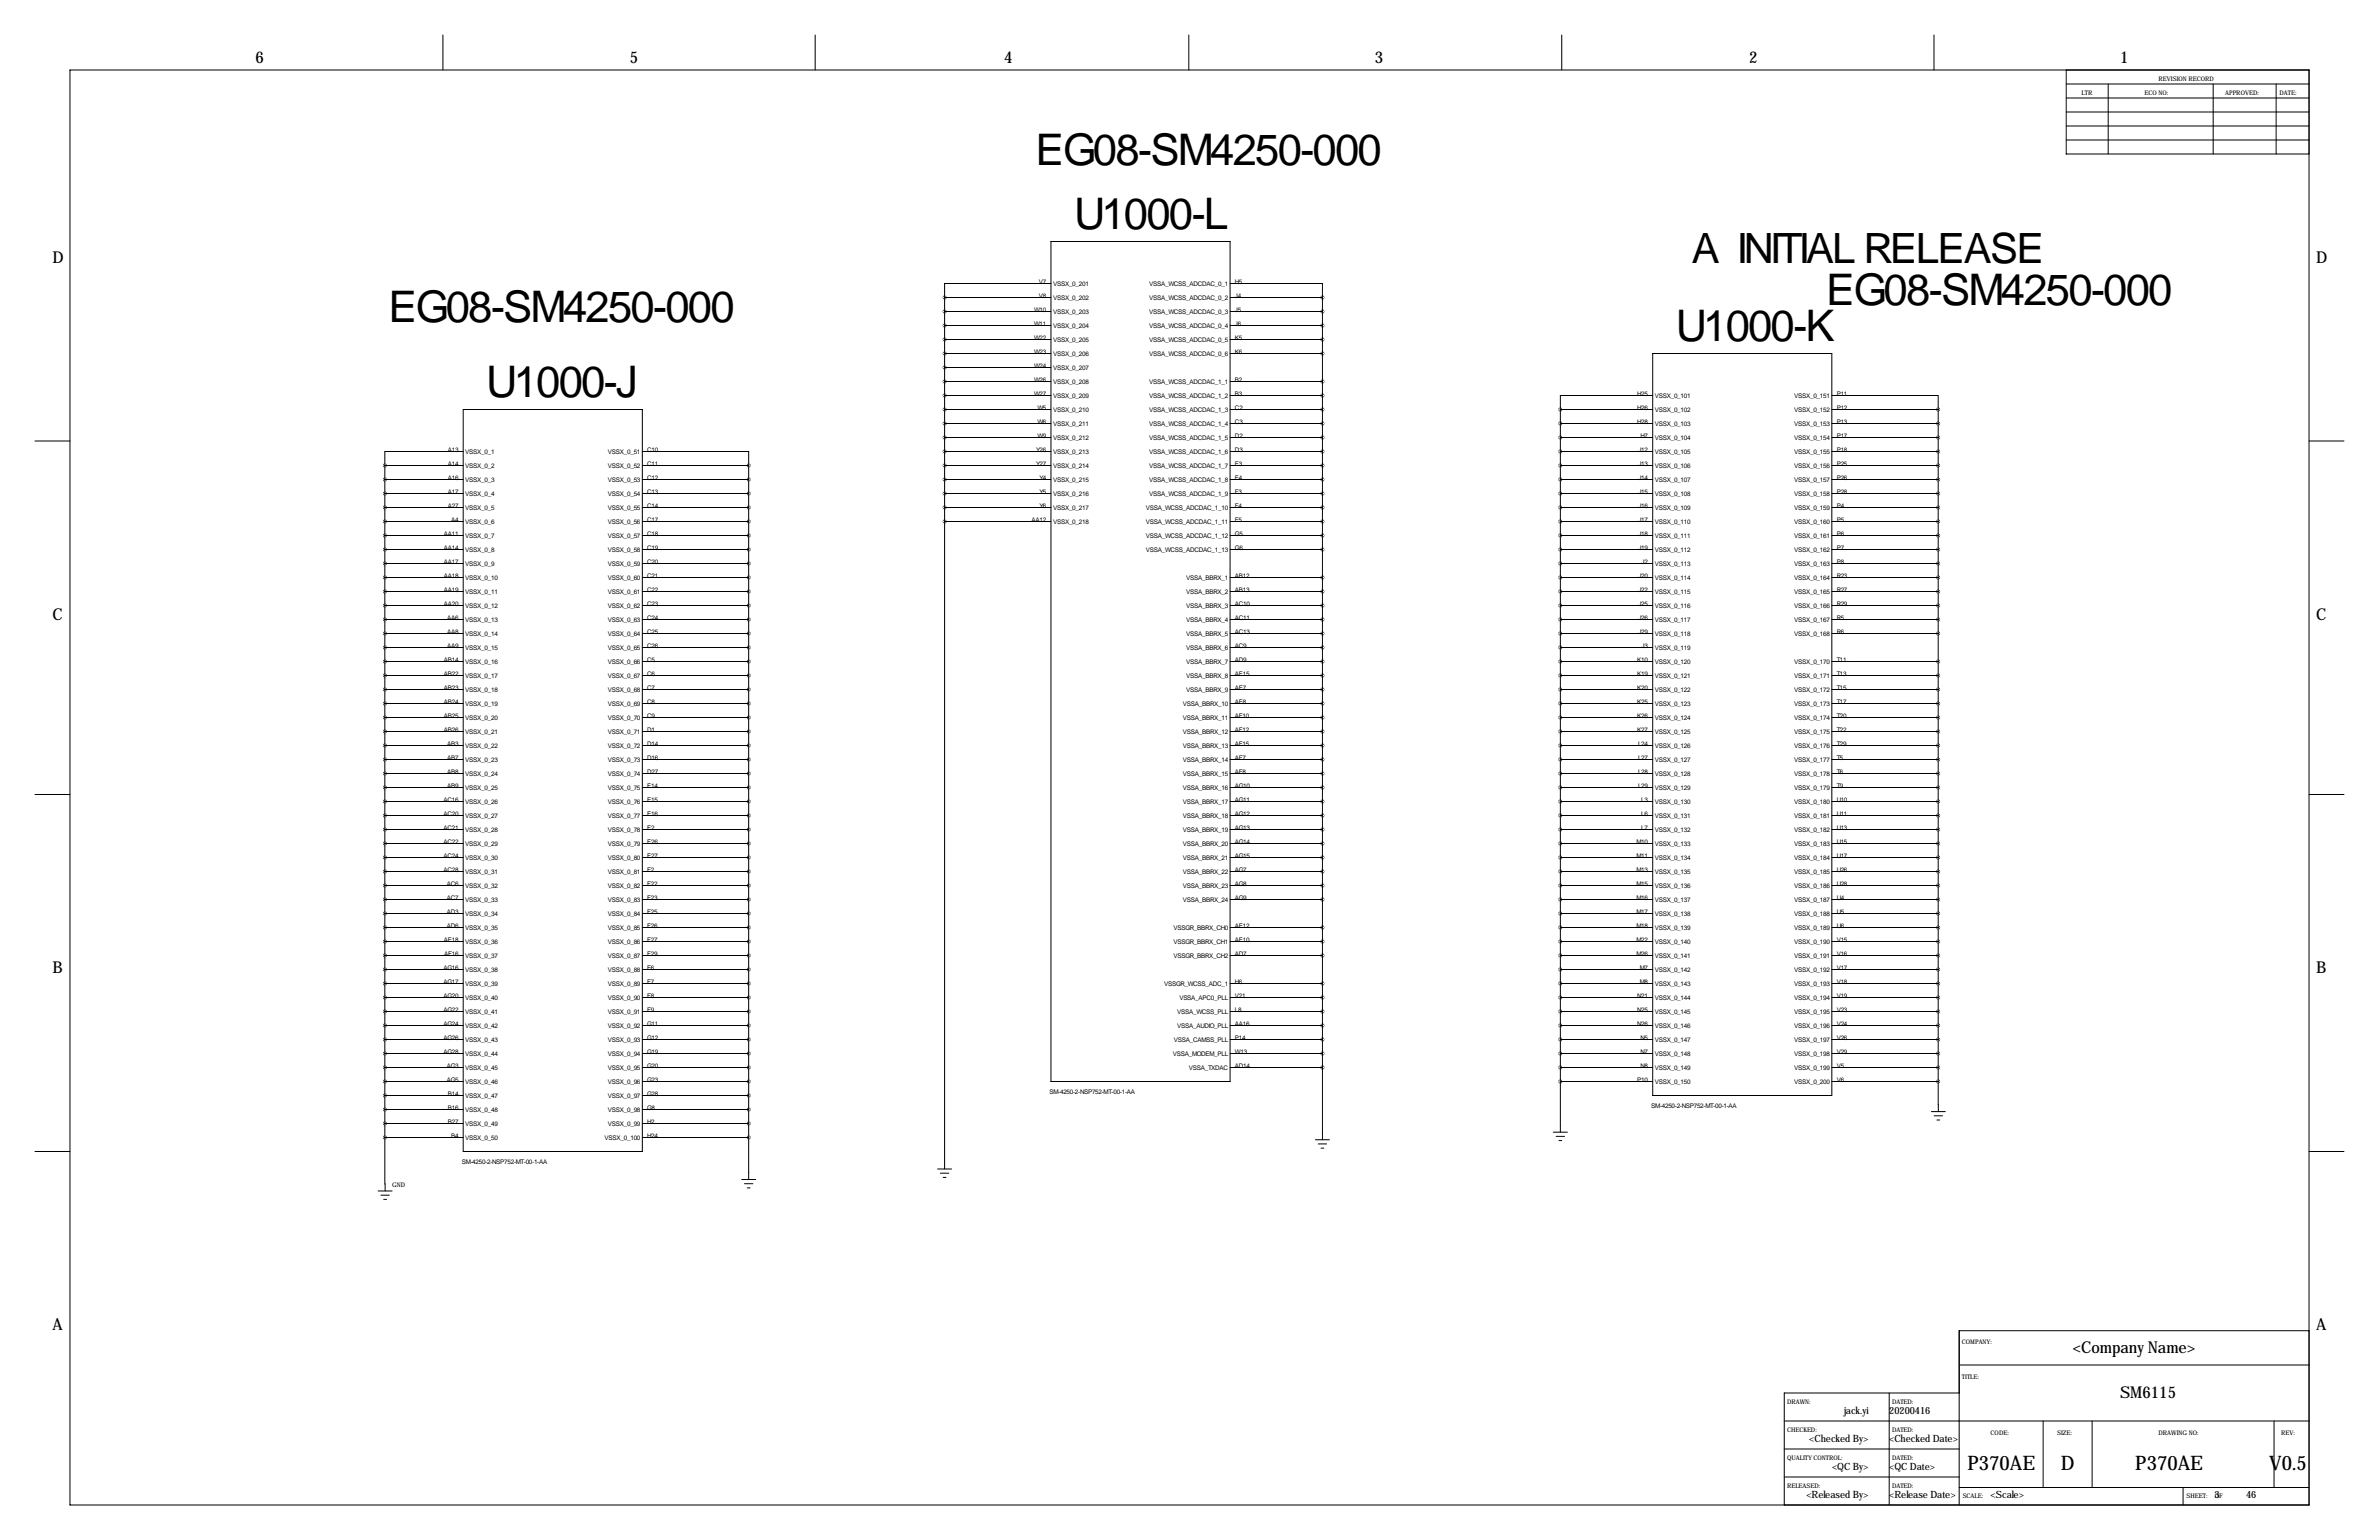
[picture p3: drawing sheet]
<svg xmlns="http://www.w3.org/2000/svg" width="864mm" height="559mm" viewBox="0 0 864 559" stroke-linecap="round" stroke-linejoin="round" font-family="sans-serif">
<defs><g id="words">
<g font-size="15.8">
<text x="375.9" y="59.7">EG08-SM4250-000</text>
<text x="389.9" y="83.1">U1000-L</text>
<text x="662.9" y="110.5">EG08-SM4250-000</text>
<text x="141" y="116.8">EG08-SM4250-000</text>
<text x="608.3" y="123.7">U1000-K</text>
<text x="176.5" y="144">U1000-J</text>
</g>
<text font-size="15.1" x="614.2" y="95.2">A INITIAL RELEASE</text>
<g font-size="7.3">
<text x="714.2" y="533.3">P370AE</text>
<text x="748.1" y="533.3">D</text>
<text x="775.1" y="533.3">P370AE</text>
<text x="823.7" y="533.3">V0.5</text>
</g>
<g font-size="5.9">
<text x="92.7" y="22.9">6</text>
<text x="228.6" y="22.9">5</text>
<text x="364.5" y="22.9">4</text>
<text x="499.1" y="22.9">3</text>
<text x="635" y="22.9">2</text>
<text x="769.6" y="22.9">1</text>
<text x="19" y="95.2">D</text>
<text x="840.7" y="95.2">D</text>
<text x="19" y="224.8">C</text>
<text x="840.7" y="224.8">C</text>
<text x="19" y="353.1">B</text>
<text x="840.7" y="353.1">B</text>
<text x="19" y="482.6">A</text>
<text x="840.7" y="482.6">A</text>
<text x="752.5" y="490.9">&lt;Company Name&gt;</text>
<text x="769.6" y="507.4">SM6115</text>
</g>
<g font-size="3.6">
<text x="669.5" y="513">jack.yi</text>
<text x="685.8" y="513">20200416</text>
<text x="656.8" y="523.2">&lt;Checked By&gt;</text>
<text x="685.8" y="523.2">&lt;Checked Date&gt;</text>
<text x="665.1" y="533.3">&lt;QC By&gt;</text>
<text x="685.8" y="533.3">&lt;QC Date&gt;</text>
<text x="655.7" y="543.5">&lt;Released By&gt;</text>
<text x="685.8" y="543.5">&lt;Release Date&gt;</text>
<text x="722.6" y="543.5">&lt;Scale&gt;</text>
<text x="803.9" y="543.5">3</text>
<text x="815.3" y="543.5">46</text>
</g>
<g font-size="2.3">
<text x="783.6" y="29.2">REVISION RECORD</text>
<text x="755.6" y="34.3">LTR</text>
<text x="778.5" y="34.3">ECO NO:</text>
<text x="807.7" y="34.3">APPROVED:</text>
<text x="827.5" y="34.3">DATE:</text>
<text x="377.1" y="102.9">V7</text>
<text x="377.1" y="107.9">V8</text>
<text x="382.3" y="103.6">VSSX_0_201</text>
<text x="417.2" y="103.6">VSSA_WCSS_ADCDAC_0_1</text>
<text x="448.3" y="102.9">H5</text>
<text x="448.3" y="107.9">J4</text>
<text x="375.4" y="113">W10</text>
<text x="382.3" y="108.7">VSSX_0_202</text>
<text x="382.3" y="113.8">VSSX_0_203</text>
<text x="417.2" y="108.7">VSSA_WCSS_ADCDAC_0_2</text>
<text x="417.2" y="113.8">VSSA_WCSS_ADCDAC_0_3</text>
<text x="448.3" y="113">J5</text>
<text x="375.4" y="118.1">W11</text>
<text x="382.3" y="118.9">VSSX_0_204</text>
<text x="417.2" y="118.9">VSSA_WCSS_ADCDAC_0_4</text>
<text x="448.3" y="118.1">J6</text>
<text x="375.4" y="123.2">W22</text>
<text x="382.3" y="124">VSSX_0_205</text>
<text x="417.2" y="124">VSSA_WCSS_ADCDAC_0_5</text>
<text x="448.3" y="123.2">K5</text>
<text x="375.4" y="128.3">W23</text>
<text x="382.3" y="129">VSSX_0_206</text>
<text x="417.2" y="129">VSSA_WCSS_ADCDAC_0_6</text>
<text x="448.3" y="128.3">K6</text>
<text x="375.4" y="133.3">W24</text>
<text x="382.3" y="134.1">VSSX_0_207</text>
<text x="375.4" y="138.4">W26</text>
<text x="375.4" y="143.5">W27</text>
<text x="382.3" y="139.2">VSSX_0_208</text>
<text x="417.2" y="139.2">VSSA_WCSS_ADCDAC_1_1</text>
<text x="448.3" y="138.4">B2</text>
<text x="448.3" y="143.5">B3</text>
<text x="594.3" y="143.5">H25</text>
<text x="666.7" y="143.5">P11</text>
<text x="376.6" y="148.6">W5</text>
<text x="382.3" y="144.3">VSSX_0_209</text>
<text x="382.3" y="149.4">VSSX_0_210</text>
<text x="417.2" y="144.3">VSSA_WCSS_ADCDAC_1_2</text>
<text x="417.2" y="149.4">VSSA_WCSS_ADCDAC_1_3</text>
<text x="448.3" y="148.6">C2</text>
<text x="594.3" y="148.6">H26</text>
<text x="600.7" y="144.3">VSSX_0_101</text>
<text x="600.7" y="149.4">VSSX_0_102</text>
<text x="651.3" y="144.3">VSSX_0_151</text>
<text x="651.3" y="149.4">VSSX_0_152</text>
<text x="666.7" y="148.6">P12</text>
<text x="376.6" y="153.7">W6</text>
<text x="382.3" y="154.4">VSSX_0_211</text>
<text x="417.2" y="154.4">VSSA_WCSS_ADCDAC_1_4</text>
<text x="448.3" y="153.7">C3</text>
<text x="594.3" y="153.7">H28</text>
<text x="600.7" y="154.4">VSSX_0_103</text>
<text x="651.3" y="154.4">VSSX_0_153</text>
<text x="666.7" y="153.7">P13</text>
<text x="376.6" y="158.8">W9</text>
<text x="382.3" y="159.5">VSSX_0_212</text>
<text x="417.2" y="159.5">VSSA_WCSS_ADCDAC_1_5</text>
<text x="448.3" y="158.8">D2</text>
<text x="595.5" y="158.8">H7</text>
<text x="600.7" y="159.5">VSSX_0_104</text>
<text x="651.3" y="159.5">VSSX_0_154</text>
<text x="666.7" y="158.8">P17</text>
<text x="162.5" y="163.8">A13</text>
<text x="168.9" y="164.6">VSSX_0_1</text>
<text x="220.7" y="164.6">VSSX_0_51</text>
<text x="234.9" y="163.8">C10</text>
<text x="376.2" y="163.8">Y26</text>
<text x="382.3" y="164.6">VSSX_0_213</text>
<text x="417.2" y="164.6">VSSA_WCSS_ADCDAC_1_6</text>
<text x="448.3" y="163.8">D3</text>
<text x="594.7" y="163.8">J12</text>
<text x="600.7" y="164.6">VSSX_0_105</text>
<text x="651.3" y="164.6">VSSX_0_155</text>
<text x="666.7" y="163.8">P18</text>
<text x="162.5" y="168.9">A14</text>
<text x="162.5" y="174">A16</text>
<text x="168.9" y="169.7">VSSX_0_2</text>
<text x="220.7" y="169.7">VSSX_0_52</text>
<text x="234.9" y="168.9">C11</text>
<text x="234.9" y="174">C12</text>
<text x="376.2" y="168.9">Y27</text>
<text x="377.4" y="174">Y4</text>
<text x="382.3" y="169.7">VSSX_0_214</text>
<text x="417.2" y="169.7">VSSA_WCSS_ADCDAC_1_7</text>
<text x="448.3" y="168.9">E3</text>
<text x="448.3" y="174">E4</text>
<text x="594.7" y="168.9">J13</text>
<text x="594.7" y="174">J14</text>
<text x="600.7" y="169.7">VSSX_0_106</text>
<text x="651.3" y="169.7">VSSX_0_156</text>
<text x="666.7" y="168.9">P25</text>
<text x="666.7" y="174">P26</text>
<text x="162.5" y="179.1">A17</text>
<text x="168.9" y="174.8">VSSX_0_3</text>
<text x="168.9" y="179.8">VSSX_0_4</text>
<text x="220.7" y="174.8">VSSX_0_53</text>
<text x="220.7" y="179.8">VSSX_0_54</text>
<text x="234.9" y="179.1">C13</text>
<text x="377.4" y="179.1">Y5</text>
<text x="382.3" y="174.8">VSSX_0_215</text>
<text x="382.3" y="179.8">VSSX_0_216</text>
<text x="417.2" y="174.8">VSSA_WCSS_ADCDAC_1_8</text>
<text x="417.2" y="179.8">VSSA_WCSS_ADCDAC_1_9</text>
<text x="448.3" y="179.1">F3</text>
<text x="594.7" y="179.1">J15</text>
<text x="600.7" y="174.8">VSSX_0_107</text>
<text x="600.7" y="179.8">VSSX_0_108</text>
<text x="651.3" y="174.8">VSSX_0_157</text>
<text x="651.3" y="179.8">VSSX_0_158</text>
<text x="666.7" y="179.1">P28</text>
<text x="162.5" y="184.1">A27</text>
<text x="168.9" y="184.9">VSSX_0_5</text>
<text x="220.7" y="184.9">VSSX_0_55</text>
<text x="234.9" y="184.1">C14</text>
<text x="377.4" y="184.1">Y6</text>
<text x="382.3" y="184.9">VSSX_0_217</text>
<text x="416" y="184.9">VSSA_WCSS_ADCDAC_1_10</text>
<text x="448.3" y="184.1">F4</text>
<text x="594.7" y="184.1">J16</text>
<text x="600.7" y="184.9">VSSX_0_109</text>
<text x="651.3" y="184.9">VSSX_0_159</text>
<text x="666.7" y="184.1">P4</text>
<text x="163.7" y="189.2">A4</text>
<text x="168.9" y="190">VSSX_0_6</text>
<text x="220.7" y="190">VSSX_0_56</text>
<text x="234.9" y="189.2">C17</text>
<text x="374.5" y="189.2">AA12</text>
<text x="382.3" y="190">VSSX_0_218</text>
<text x="416" y="190">VSSA_WCSS_ADCDAC_1_11</text>
<text x="448.3" y="189.2">F5</text>
<text x="594.7" y="189.2">J17</text>
<text x="600.7" y="190">VSSX_0_110</text>
<text x="651.3" y="190">VSSX_0_160</text>
<text x="666.7" y="189.2">P5</text>
<text x="161.1" y="194.3">AA11</text>
<text x="168.9" y="195.1">VSSX_0_7</text>
<text x="220.7" y="195.1">VSSX_0_57</text>
<text x="234.9" y="194.3">C18</text>
<text x="416" y="195.1">VSSA_WCSS_ADCDAC_1_12</text>
<text x="448.3" y="194.3">G5</text>
<text x="594.7" y="194.3">J18</text>
<text x="600.7" y="195.1">VSSX_0_111</text>
<text x="651.3" y="195.1">VSSX_0_161</text>
<text x="666.7" y="194.3">P6</text>
<text x="161.1" y="199.4">AA14</text>
<text x="168.9" y="200.2">VSSX_0_8</text>
<text x="220.7" y="200.2">VSSX_0_58</text>
<text x="234.9" y="199.4">C19</text>
<text x="416" y="200.2">VSSA_WCSS_ADCDAC_1_13</text>
<text x="448.3" y="199.4">G6</text>
<text x="594.7" y="199.4">J19</text>
<text x="600.7" y="200.2">VSSX_0_112</text>
<text x="651.3" y="200.2">VSSX_0_162</text>
<text x="666.7" y="199.4">P7</text>
<text x="161.1" y="204.5">AA17</text>
<text x="161.1" y="209.6">AA18</text>
<text x="168.9" y="205.2">VSSX_0_9</text>
<text x="220.7" y="205.2">VSSX_0_59</text>
<text x="234.9" y="204.5">C20</text>
<text x="234.9" y="209.6">C21</text>
<text x="448.3" y="209.6">AB12</text>
<text x="594.7" y="209.6">J20</text>
<text x="595.9" y="204.5">J2</text>
<text x="600.7" y="205.2">VSSX_0_113</text>
<text x="651.3" y="205.2">VSSX_0_163</text>
<text x="666.7" y="204.5">P8</text>
<text x="666.7" y="209.6">R23</text>
<text x="161.1" y="214.6">AA19</text>
<text x="168.9" y="210.3">VSSX_0_10</text>
<text x="168.9" y="215.4">VSSX_0_11</text>
<text x="220.7" y="210.3">VSSX_0_60</text>
<text x="220.7" y="215.4">VSSX_0_61</text>
<text x="234.9" y="214.6">C22</text>
<text x="430.6" y="210.3">VSSA_BBRX_1</text>
<text x="430.6" y="215.4">VSSA_BBRX_2</text>
<text x="448.3" y="214.6">AB13</text>
<text x="594.7" y="214.6">J22</text>
<text x="600.7" y="210.3">VSSX_0_114</text>
<text x="600.7" y="215.4">VSSX_0_115</text>
<text x="651.3" y="210.3">VSSX_0_164</text>
<text x="651.3" y="215.4">VSSX_0_165</text>
<text x="666.7" y="214.6">R27</text>
<text x="161.1" y="219.7">AA20</text>
<text x="168.9" y="220.5">VSSX_0_12</text>
<text x="220.7" y="220.5">VSSX_0_62</text>
<text x="234.9" y="219.7">C23</text>
<text x="430.6" y="220.5">VSSA_BBRX_3</text>
<text x="448.3" y="219.7">AC10</text>
<text x="594.7" y="219.7">J25</text>
<text x="600.7" y="220.5">VSSX_0_116</text>
<text x="651.3" y="220.5">VSSX_0_166</text>
<text x="666.7" y="219.7">R29</text>
<text x="162.3" y="224.8">AA6</text>
<text x="168.9" y="225.6">VSSX_0_13</text>
<text x="220.7" y="225.6">VSSX_0_63</text>
<text x="234.9" y="224.8">C24</text>
<text x="430.6" y="225.6">VSSA_BBRX_4</text>
<text x="448.3" y="224.8">AC11</text>
<text x="594.7" y="224.8">J26</text>
<text x="600.7" y="225.6">VSSX_0_117</text>
<text x="651.3" y="225.6">VSSX_0_167</text>
<text x="666.7" y="224.8">R5</text>
<text x="162.3" y="229.9">AA8</text>
<text x="168.9" y="230.6">VSSX_0_14</text>
<text x="220.7" y="230.6">VSSX_0_64</text>
<text x="234.9" y="229.9">C25</text>
<text x="430.6" y="230.6">VSSA_BBRX_5</text>
<text x="448.3" y="229.9">AC13</text>
<text x="594.7" y="229.9">J29</text>
<text x="600.7" y="230.6">VSSX_0_118</text>
<text x="651.3" y="230.6">VSSX_0_168</text>
<text x="666.7" y="229.9">R6</text>
<text x="162.3" y="235">AA9</text>
<text x="168.9" y="235.7">VSSX_0_15</text>
<text x="220.7" y="235.7">VSSX_0_65</text>
<text x="234.9" y="235">C26</text>
<text x="430.6" y="235.7">VSSA_BBRX_6</text>
<text x="448.3" y="235">AC9</text>
<text x="595.9" y="235">J3</text>
<text x="600.7" y="235.7">VSSX_0_119</text>
<text x="161.1" y="240">AB14</text>
<text x="161.1" y="245.1">AB22</text>
<text x="168.9" y="240.8">VSSX_0_16</text>
<text x="168.9" y="245.9">VSSX_0_17</text>
<text x="220.7" y="240.8">VSSX_0_66</text>
<text x="220.7" y="245.9">VSSX_0_67</text>
<text x="234.9" y="240">C5</text>
<text x="234.9" y="245.1">C6</text>
<text x="430.6" y="240.8">VSSA_BBRX_7</text>
<text x="430.6" y="245.9">VSSA_BBRX_8</text>
<text x="448.3" y="240">AD9</text>
<text x="448.3" y="245.1">AE15</text>
<text x="594.3" y="240">K10</text>
<text x="594.3" y="245.1">K19</text>
<text x="600.7" y="240.8">VSSX_0_120</text>
<text x="600.7" y="245.9">VSSX_0_121</text>
<text x="651.3" y="240.8">VSSX_0_170</text>
<text x="651.3" y="245.9">VSSX_0_171</text>
<text x="666.7" y="240">T11</text>
<text x="666.7" y="245.1">T13</text>
<text x="161.1" y="250.2">AB23</text>
<text x="168.9" y="251">VSSX_0_18</text>
<text x="220.7" y="251">VSSX_0_68</text>
<text x="234.9" y="250.2">C7</text>
<text x="430.6" y="251">VSSA_BBRX_9</text>
<text x="448.3" y="250.2">AE7</text>
<text x="594.3" y="250.2">K20</text>
<text x="600.7" y="251">VSSX_0_122</text>
<text x="651.3" y="251">VSSX_0_172</text>
<text x="666.7" y="250.2">T15</text>
<text x="161.1" y="255.3">AB24</text>
<text x="168.9" y="256">VSSX_0_19</text>
<text x="220.7" y="256">VSSX_0_69</text>
<text x="234.9" y="255.3">C8</text>
<text x="429.4" y="256">VSSA_BBRX_10</text>
<text x="448.3" y="255.3">AE8</text>
<text x="594.3" y="255.3">K25</text>
<text x="600.7" y="256">VSSX_0_123</text>
<text x="651.3" y="256">VSSX_0_173</text>
<text x="666.7" y="255.3">T17</text>
<text x="161.1" y="260.4">AB25</text>
<text x="168.9" y="261.1">VSSX_0_20</text>
<text x="220.7" y="261.1">VSSX_0_70</text>
<text x="234.9" y="260.4">C9</text>
<text x="429.4" y="261.1">VSSA_BBRX_11</text>
<text x="448.3" y="260.4">AF10</text>
<text x="594.3" y="260.4">K26</text>
<text x="600.7" y="261.1">VSSX_0_124</text>
<text x="651.3" y="261.1">VSSX_0_174</text>
<text x="666.7" y="260.4">T20</text>
<text x="161.1" y="265.4">AB26</text>
<text x="168.9" y="266.2">VSSX_0_21</text>
<text x="220.7" y="266.2">VSSX_0_71</text>
<text x="234.9" y="265.4">D1</text>
<text x="429.4" y="266.2">VSSA_BBRX_12</text>
<text x="448.3" y="265.4">AF12</text>
<text x="594.3" y="265.4">K27</text>
<text x="600.7" y="266.2">VSSX_0_125</text>
<text x="651.3" y="266.2">VSSX_0_175</text>
<text x="666.7" y="265.4">T22</text>
<text x="162.3" y="270.5">AB3</text>
<text x="162.3" y="275.6">AB7</text>
<text x="168.9" y="271.3">VSSX_0_22</text>
<text x="220.7" y="271.3">VSSX_0_72</text>
<text x="234.9" y="270.5">D14</text>
<text x="234.9" y="275.6">D16</text>
<text x="429.4" y="271.3">VSSA_BBRX_13</text>
<text x="448.3" y="270.5">AF15</text>
<text x="448.3" y="275.6">AF7</text>
<text x="594.6" y="270.5">L24</text>
<text x="594.6" y="275.6">L27</text>
<text x="600.7" y="271.3">VSSX_0_126</text>
<text x="651.3" y="271.3">VSSX_0_176</text>
<text x="666.7" y="270.5">T29</text>
<text x="666.7" y="275.6">T5</text>
<text x="162.3" y="280.7">AB8</text>
<text x="168.9" y="276.4">VSSX_0_23</text>
<text x="168.9" y="281.4">VSSX_0_24</text>
<text x="220.7" y="276.4">VSSX_0_73</text>
<text x="220.7" y="281.4">VSSX_0_74</text>
<text x="234.9" y="280.7">D27</text>
<text x="429.4" y="276.4">VSSA_BBRX_14</text>
<text x="429.4" y="281.4">VSSA_BBRX_15</text>
<text x="448.3" y="280.7">AF8</text>
<text x="594.6" y="280.7">L28</text>
<text x="600.7" y="276.4">VSSX_0_127</text>
<text x="600.7" y="281.4">VSSX_0_128</text>
<text x="651.3" y="276.4">VSSX_0_177</text>
<text x="651.3" y="281.4">VSSX_0_178</text>
<text x="666.7" y="280.7">T6</text>
<text x="162.3" y="285.8">AB9</text>
<text x="168.9" y="286.5">VSSX_0_25</text>
<text x="220.7" y="286.5">VSSX_0_75</text>
<text x="234.9" y="285.8">E14</text>
<text x="429.4" y="286.5">VSSA_BBRX_16</text>
<text x="448.3" y="285.8">AG10</text>
<text x="594.6" y="285.8">L29</text>
<text x="600.7" y="286.5">VSSX_0_129</text>
<text x="651.3" y="286.5">VSSX_0_179</text>
<text x="666.7" y="285.8">T9</text>
<text x="161" y="290.8">AC16</text>
<text x="168.9" y="291.6">VSSX_0_26</text>
<text x="220.7" y="291.6">VSSX_0_76</text>
<text x="234.9" y="290.8">E15</text>
<text x="429.4" y="291.6">VSSA_BBRX_17</text>
<text x="448.3" y="290.8">AG11</text>
<text x="595.8" y="290.8">L3</text>
<text x="600.7" y="291.6">VSSX_0_130</text>
<text x="651.3" y="291.6">VSSX_0_180</text>
<text x="666.7" y="290.8">U10</text>
<text x="161" y="295.9">AC20</text>
<text x="168.9" y="296.7">VSSX_0_27</text>
<text x="220.7" y="296.7">VSSX_0_77</text>
<text x="234.9" y="295.9">E16</text>
<text x="429.4" y="296.7">VSSA_BBRX_18</text>
<text x="448.3" y="295.9">AG12</text>
<text x="595.8" y="295.9">L6</text>
<text x="600.7" y="296.7">VSSX_0_131</text>
<text x="651.3" y="296.7">VSSX_0_181</text>
<text x="666.7" y="295.9">U11</text>
<text x="161" y="301">AC21</text>
<text x="168.9" y="301.8">VSSX_0_28</text>
<text x="220.7" y="301.8">VSSX_0_78</text>
<text x="234.9" y="301">E2</text>
<text x="429.4" y="301.8">VSSA_BBRX_19</text>
<text x="448.3" y="301">AG13</text>
<text x="595.8" y="301">L7</text>
<text x="600.7" y="301.8">VSSX_0_132</text>
<text x="651.3" y="301.8">VSSX_0_182</text>
<text x="666.7" y="301">U13</text>
<text x="161" y="306.1">AC22</text>
<text x="161" y="311.1">AC24</text>
<text x="168.9" y="306.8">VSSX_0_29</text>
<text x="168.9" y="311.9">VSSX_0_30</text>
<text x="220.7" y="306.8">VSSX_0_79</text>
<text x="220.7" y="311.9">VSSX_0_80</text>
<text x="234.9" y="306.1">E26</text>
<text x="234.9" y="311.1">E27</text>
<text x="429.4" y="306.8">VSSA_BBRX_20</text>
<text x="429.4" y="311.9">VSSA_BBRX_21</text>
<text x="448.3" y="306.1">AG14</text>
<text x="448.3" y="311.1">AG15</text>
<text x="594.1" y="306.1">M10</text>
<text x="594.1" y="311.1">M11</text>
<text x="600.7" y="306.8">VSSX_0_133</text>
<text x="600.7" y="311.9">VSSX_0_134</text>
<text x="651.3" y="306.8">VSSX_0_183</text>
<text x="651.3" y="311.9">VSSX_0_184</text>
<text x="666.7" y="306.1">U15</text>
<text x="666.7" y="311.1">U17</text>
<text x="161" y="316.2">AC28</text>
<text x="168.9" y="317">VSSX_0_31</text>
<text x="220.7" y="317">VSSX_0_81</text>
<text x="234.9" y="316.2">F2</text>
<text x="429.4" y="317">VSSA_BBRX_22</text>
<text x="448.3" y="316.2">AG7</text>
<text x="594.1" y="316.2">M13</text>
<text x="600.7" y="317">VSSX_0_135</text>
<text x="651.3" y="317">VSSX_0_185</text>
<text x="666.7" y="316.2">U26</text>
<text x="162.2" y="321.3">AC6</text>
<text x="168.9" y="322.1">VSSX_0_32</text>
<text x="220.7" y="322.1">VSSX_0_82</text>
<text x="234.9" y="321.3">F22</text>
<text x="429.4" y="322.1">VSSA_BBRX_23</text>
<text x="448.3" y="321.3">AG8</text>
<text x="594.1" y="321.3">M15</text>
<text x="600.7" y="322.1">VSSX_0_136</text>
<text x="651.3" y="322.1">VSSX_0_186</text>
<text x="666.7" y="321.3">U28</text>
<text x="162.2" y="326.4">AC7</text>
<text x="168.9" y="327.2">VSSX_0_33</text>
<text x="220.7" y="327.2">VSSX_0_83</text>
<text x="234.9" y="326.4">F23</text>
<text x="429.4" y="327.2">VSSA_BBRX_24</text>
<text x="448.3" y="326.4">AG9</text>
<text x="594.1" y="326.4">M16</text>
<text x="600.7" y="327.2">VSSX_0_137</text>
<text x="651.3" y="327.2">VSSX_0_187</text>
<text x="666.7" y="326.4">U4</text>
<text x="162.2" y="331.5">AD3</text>
<text x="168.9" y="332.2">VSSX_0_34</text>
<text x="220.7" y="332.2">VSSX_0_84</text>
<text x="234.9" y="331.5">F25</text>
<text x="594.1" y="331.5">M17</text>
<text x="600.7" y="332.2">VSSX_0_138</text>
<text x="651.3" y="332.2">VSSX_0_188</text>
<text x="666.7" y="331.5">U5</text>
<text x="161.1" y="341.6">AE18</text>
<text x="162.2" y="336.5">AD6</text>
<text x="168.9" y="337.3">VSSX_0_35</text>
<text x="220.7" y="337.3">VSSX_0_85</text>
<text x="234.9" y="336.5">F26</text>
<text x="234.9" y="341.6">F27</text>
<text x="426" y="337.3">VSSGR_BBRX_CH0</text>
<text x="448.3" y="336.5">AE12</text>
<text x="448.3" y="341.6">AE10</text>
<text x="594.1" y="336.5">M18</text>
<text x="594.1" y="341.6">M22</text>
<text x="600.7" y="337.3">VSSX_0_139</text>
<text x="651.3" y="337.3">VSSX_0_189</text>
<text x="666.7" y="336.5">U6</text>
<text x="666.7" y="341.6">V15</text>
<text x="161.2" y="346.7">AF16</text>
<text x="168.9" y="342.4">VSSX_0_36</text>
<text x="168.9" y="347.5">VSSX_0_37</text>
<text x="220.7" y="342.4">VSSX_0_86</text>
<text x="220.7" y="347.5">VSSX_0_87</text>
<text x="234.9" y="346.7">F29</text>
<text x="426" y="342.4">VSSGR_BBRX_CH1</text>
<text x="426" y="347.5">VSSGR_BBRX_CH2</text>
<text x="448.3" y="346.7">AD7</text>
<text x="594.1" y="346.7">M26</text>
<text x="600.7" y="342.4">VSSX_0_140</text>
<text x="600.7" y="347.5">VSSX_0_141</text>
<text x="651.3" y="342.4">VSSX_0_190</text>
<text x="651.3" y="347.5">VSSX_0_191</text>
<text x="666.7" y="346.7">V16</text>
<text x="161" y="351.8">AG16</text>
<text x="168.9" y="352.6">VSSX_0_38</text>
<text x="220.7" y="352.6">VSSX_0_88</text>
<text x="234.9" y="351.8">F6</text>
<text x="595.3" y="351.8">M7</text>
<text x="600.7" y="352.6">VSSX_0_142</text>
<text x="651.3" y="352.6">VSSX_0_192</text>
<text x="666.7" y="351.8">V17</text>
<text x="161" y="356.9">AG17</text>
<text x="168.9" y="357.6">VSSX_0_39</text>
<text x="220.7" y="357.6">VSSX_0_89</text>
<text x="234.9" y="356.9">F7</text>
<text x="422.6" y="357.6">VSSGR_WCSS_ADC_1</text>
<text x="448.3" y="356.9">H6</text>
<text x="595.3" y="356.9">M8</text>
<text x="600.7" y="357.6">VSSX_0_143</text>
<text x="651.3" y="357.6">VSSX_0_193</text>
<text x="666.7" y="356.9">V18</text>
<text x="161" y="361.9">AG20</text>
<text x="168.9" y="362.7">VSSX_0_40</text>
<text x="220.7" y="362.7">VSSX_0_90</text>
<text x="234.9" y="361.9">F8</text>
<text x="428.1" y="362.7">VSSA_APC0_PLL</text>
<text x="448.3" y="361.9">V21</text>
<text x="594.3" y="361.9">N21</text>
<text x="600.7" y="362.7">VSSX_0_144</text>
<text x="651.3" y="362.7">VSSX_0_194</text>
<text x="666.7" y="361.9">V19</text>
<text x="161" y="367">AG22</text>
<text x="168.9" y="367.8">VSSX_0_41</text>
<text x="220.7" y="367.8">VSSX_0_91</text>
<text x="234.9" y="367">F9</text>
<text x="427.3" y="367.8">VSSA_WCSS_PLL</text>
<text x="448.3" y="367">L8</text>
<text x="594.3" y="367">N25</text>
<text x="600.7" y="367.8">VSSX_0_145</text>
<text x="651.3" y="367.8">VSSX_0_195</text>
<text x="666.7" y="367">V23</text>
<text x="161" y="372.1">AG24</text>
<text x="161" y="377.2">AG26</text>
<text x="168.9" y="372.9">VSSX_0_42</text>
<text x="168.9" y="378">VSSX_0_43</text>
<text x="220.7" y="372.9">VSSX_0_92</text>
<text x="220.7" y="378">VSSX_0_93</text>
<text x="234.9" y="372.1">G11</text>
<text x="234.9" y="377.2">G12</text>
<text x="426.1" y="378">VSSA_CAMSS_PLL</text>
<text x="427.3" y="372.9">VSSA_AUDIO_PLL</text>
<text x="448.3" y="372.1">AA16</text>
<text x="448.3" y="377.2">P14</text>
<text x="594.3" y="372.1">N26</text>
<text x="595.5" y="377.2">N5</text>
<text x="600.7" y="372.9">VSSX_0_146</text>
<text x="600.7" y="378">VSSX_0_147</text>
<text x="651.3" y="372.9">VSSX_0_196</text>
<text x="651.3" y="378">VSSX_0_197</text>
<text x="666.7" y="372.1">V24</text>
<text x="666.7" y="377.2">V26</text>
<text x="161" y="382.3">AG28</text>
<text x="168.9" y="383">VSSX_0_44</text>
<text x="220.7" y="383">VSSX_0_94</text>
<text x="234.9" y="382.3">G19</text>
<text x="425.7" y="383">VSSA_MODEM_PLL</text>
<text x="448.3" y="382.3">W13</text>
<text x="595.5" y="382.3">N7</text>
<text x="600.7" y="383">VSSX_0_148</text>
<text x="651.3" y="383">VSSX_0_198</text>
<text x="666.7" y="382.3">V29</text>
<text x="162.2" y="387.3">AG3</text>
<text x="168.9" y="388.1">VSSX_0_45</text>
<text x="220.7" y="388.1">VSSX_0_95</text>
<text x="234.9" y="387.3">G20</text>
<text x="431.5" y="388.1">VSSA_TXDAC</text>
<text x="448.3" y="387.3">AD14</text>
<text x="595.5" y="387.3">N8</text>
<text x="600.7" y="388.1">VSSX_0_149</text>
<text x="651.3" y="388.1">VSSX_0_199</text>
<text x="666.7" y="387.3">V5</text>
<text x="162.2" y="392.4">AG5</text>
<text x="168.9" y="393.2">VSSX_0_46</text>
<text x="220.7" y="393.2">VSSX_0_96</text>
<text x="234.9" y="392.4">G23</text>
<text x="594.3" y="392.4">P10</text>
<text x="600.7" y="393.2">VSSX_0_150</text>
<text x="651.3" y="393.2">VSSX_0_200</text>
<text x="666.7" y="392.4">V6</text>
<text x="162.5" y="397.5">B14</text>
<text x="168.9" y="398.3">VSSX_0_47</text>
<text x="220.7" y="398.3">VSSX_0_97</text>
<text x="234.9" y="397.5">G28</text>
<text x="381" y="397">SM-4250-2-NSP752-MT-00-1-AA</text>
<text x="162.5" y="402.6">B16</text>
<text x="162.5" y="407.7">B27</text>
<text x="168.9" y="403.4">VSSX_0_48</text>
<text x="220.7" y="403.4">VSSX_0_98</text>
<text x="234.9" y="402.6">G8</text>
<text x="234.9" y="407.7">H2</text>
<text x="599.4" y="402.1">SM-4250-2-NSP752-MT-00-1-AA</text>
<text x="163.7" y="412.8">B4</text>
<text x="168.9" y="408.4">VSSX_0_49</text>
<text x="168.9" y="413.5">VSSX_0_50</text>
<text x="219.5" y="413.5">VSSX_0_100</text>
<text x="220.7" y="408.4">VSSX_0_99</text>
<text x="234.9" y="412.8">H24</text>
<text x="167.6" y="422.4">SM-4250-2-NSP752-MT-00-1-AA</text>
<text x="142.3" y="430.9">GND</text>
<text x="712.2" y="487.7">COMPANY:</text>
<text x="712.2" y="500.4">TITLE:</text>
<text x="648.7" y="509.3">DRAWN:</text>
<text x="686.8" y="509.3">DATED:</text>
<text x="648.7" y="519.4">CHECKED:</text>
<text x="686.8" y="519.4">DATED:</text>
<text x="722.6" y="520.7">CODE:</text>
<text x="746.8" y="520.7">SIZE:</text>
<text x="783.6" y="520.7">DRAWING NO:</text>
<text x="828" y="520.7">REV:</text>
<text x="648.7" y="529.6">QUALITY CONTROL:</text>
<text x="686.8" y="529.6">DATED:</text>
<text x="648.7" y="539.8">RELEASED:</text>
<text x="686.8" y="539.8">DATED:</text>
<text x="712.5" y="543.6">SCALE:</text>
<text x="793.7" y="543.6">SHEET:</text>
<text x="804" y="543.6">OF</text>
</g>
</g></defs>
<g fill="none" stroke="#000" stroke-width=".36">
<path d="M160.8 12.7v12.7M295.9 12.7v12.7M431.5 12.7v12.7M566.9 12.7v12.7M702.1 12.7v12.7M25.4 25.4h812.8v520.7h-812.8zM750.1 25.4v30.5h88.1M750.1 35.6h88.1M750.1 30.5h88.1M765.3 30.5v25.4M803.4 30.5v25.4M826.3 30.5v25.4"/>
<path d="M750.1 50.8h88.1M750.1 45.7h88.1M750.1 40.6h88.1M381.5 87.6h65v304.8h-65zM342.9 107.9h38.6M342.9 113h38.6M342.9 118.1h38.6M342.9 107.9v316.3M381.5 102.9h-38.6v5M446.5 102.9h33.6v5M446.5 107.9h33.6M446.5 113h33.6"/>
<path d="M446.5 118.1h33.6M480.1 107.9v305.7M342.9 128.3h38.6M342.9 123.2h38.6M342.9 133.3h38.6M342.9 138.4h38.6M446.5 128.3h33.6M446.5 123.2h33.6M446.5 138.4h33.6M599.9 128.3h65.1v269.2h-65.1zM168.1 148.6h65.1v269.2h-65.1zM342.9 148.6h38.6"/>
<path d="M342.9 143.5h38.6M342.9 153.7h38.6M342.9 158.8h38.6M446.5 148.6h33.6M446.5 143.5h33.6M446.5 153.7h33.6M446.5 158.8h33.6M566.4 148.6h33.5M566.4 153.7h33.5M566.4 158.8h33.5M566.4 148.6v262.2M599.9 143.5h-33.5v5.1"/>
<path d="M665 143.5h38.6v5.1M665 148.6h38.6M665 153.7h38.6M665 158.8h38.6M703.6 148.6v243.8M12.7 160h12.7M139.7 168.9h28.4M139.7 174h28.4M139.7 179.1h28.4M139.7 168.9v243.9M168.1 163.8h-28.4v5.1M233.2 163.8h38.6v5.1"/>
<path d="M233.2 168.9h38.6M233.2 174h38.6M233.2 179.1h38.6M271.8 168.9v259.1M342.9 163.8h38.6M342.9 168.9h38.6M342.9 174h38.6M342.9 179.1h38.6M446.5 163.8h33.6M446.5 168.9h33.6M446.5 174h33.6M446.5 179.1h33.6"/>
<path d="M566.4 163.8h33.5M566.4 168.9h33.5M566.4 174h33.5M566.4 179.1h33.5M665 163.8h38.6M665 168.9h38.6M665 174h38.6M665 179.1h38.6M838.2 160h12.7M139.7 184.1h28.4M139.7 189.2h28.4M139.7 194.3h28.4"/>
<path d="M139.7 199.4h28.4M233.2 184.1h38.6M233.2 189.2h38.6M233.2 194.3h38.6M233.2 199.4h38.6M342.9 184.1h38.6M342.9 189.2h38.6M446.5 184.1h33.6M446.5 189.2h33.6M446.5 194.3h33.6M446.5 199.4h33.6M566.4 184.1h33.5"/>
<path d="M566.4 189.2h33.5M566.4 194.3h33.5M566.4 199.4h33.5M665 184.1h38.6M665 189.2h38.6M665 194.3h38.6M665 199.4h38.6M139.7 204.5h28.4M139.7 209.6h28.4M139.7 214.6h28.4M139.7 219.7h28.4M233.2 204.5h38.6"/>
<path d="M233.2 209.6h38.6M233.2 214.6h38.6M233.2 219.7h38.6M446.5 209.6h33.6M446.5 214.6h33.6M446.5 219.7h33.6M566.4 204.5h33.5M566.4 209.6h33.5M566.4 214.6h33.5M566.4 219.7h33.5M665 204.5h38.6M665 209.6h38.6"/>
<path d="M665 214.6h38.6M665 219.7h38.6M139.7 224.8h28.4M139.7 229.9h28.4M139.7 234.9h28.4M233.2 224.8h38.6M233.2 229.9h38.6M233.2 234.9h38.6M446.5 224.8h33.6M446.5 229.9h33.6M446.5 234.9h33.6M566.4 224.8h33.5"/>
<path d="M566.4 229.9h33.5M566.4 234.9h33.5M665 224.8h38.6M665 229.9h38.6M139.7 240h28.4M139.7 245.1h28.4M139.7 250.2h28.4M139.7 255.3h28.4M233.2 240h38.6M233.2 245.1h38.6M233.2 250.2h38.6M233.2 255.3h38.6"/>
<path d="M446.5 240h33.6M446.5 245.1h33.6M446.5 250.2h33.6M446.5 255.3h33.6M566.4 240h33.5M566.4 245.1h33.5M566.4 250.2h33.5M566.4 255.3h33.5M665 240h38.6M665 245.1h38.6M665 250.2h38.6M665 255.3h38.6"/>
<path d="M139.7 260.3h28.4M139.7 265.4h28.4M139.7 270.5h28.4M139.7 275.6h28.4M233.2 260.3h38.6M233.2 265.4h38.6M233.2 270.5h38.6M233.2 275.6h38.6M446.5 260.3h33.6M446.5 265.4h33.6M446.5 270.5h33.6M446.5 275.6h33.6"/>
<path d="M566.4 260.3h33.5M566.4 265.4h33.5M566.4 270.5h33.5M566.4 275.6h33.5M665 260.3h38.6M665 265.4h38.6M665 270.5h38.6M665 275.6h38.6M12.7 288.3h12.7M139.7 280.7h28.4M139.7 285.8h28.4M139.7 290.8h28.4"/>
<path d="M139.7 295.9h28.4M233.2 280.7h38.6M233.2 285.8h38.6M233.2 290.8h38.6M233.2 295.9h38.6M446.5 280.7h33.6M446.5 285.8h33.6M446.5 290.8h33.6M446.5 295.9h33.6M566.4 280.7h33.5M566.4 285.8h33.5M566.4 290.8h33.5"/>
<path d="M566.4 295.9h33.5M665 280.7h38.6M665 285.8h38.6M665 290.8h38.6M665 295.9h38.6M838.2 288.3h12.7M139.7 301h28.4M139.7 306.1h28.4M139.7 311.1h28.4M139.7 316.2h28.4M233.2 301h38.6M233.2 306.1h38.6"/>
<path d="M233.2 311.1h38.6M233.2 316.2h38.6M446.5 301h33.6M446.5 306.1h33.6M446.5 311.1h33.6M446.5 316.2h33.6M566.4 301h33.5M566.4 306.1h33.5M566.4 311.1h33.5M566.4 316.2h33.5M665 301h38.6M665 306.1h38.6"/>
<path d="M665 311.1h38.6M665 316.2h38.6M139.7 321.3h28.4M139.7 326.4h28.4M139.7 331.5h28.4M139.7 336.5h28.4M233.2 321.3h38.6M233.2 326.4h38.6M233.2 331.5h38.6M233.2 336.5h38.6M446.5 321.3h33.6M446.5 326.4h33.6"/>
<path d="M446.5 336.5h33.6M566.4 321.3h33.5M566.4 326.4h33.5M566.4 331.5h33.5M566.4 336.5h33.5M665 321.3h38.6M665 326.4h38.6M665 331.5h38.6M665 336.5h38.6M139.7 341.6h28.4M139.7 346.7h28.4M139.7 351.8h28.4"/>
<path d="M139.7 356.9h28.4M233.2 341.6h38.6M233.2 346.7h38.6M233.2 351.8h38.6M233.2 356.9h38.6M446.5 341.6h33.6M446.5 346.7h33.6M446.5 356.9h33.6M566.4 341.6h33.5M566.4 346.7h33.5M566.4 351.8h33.5M566.4 356.9h33.5"/>
<path d="M665 341.6h38.6M665 346.7h38.6M665 351.8h38.6M665 356.9h38.6M139.7 361.9h28.4M139.7 367h28.4M139.7 372.1h28.4M139.7 377.2h28.4M233.2 361.9h38.6M233.2 367h38.6M233.2 372.1h38.6M233.2 377.2h38.6"/>
<path d="M446.5 361.9h33.6M446.5 367h33.6M446.5 372.1h33.6M446.5 377.2h33.6M566.4 361.9h33.5M566.4 367h33.5M566.4 372.1h33.5M566.4 377.2h33.5M665 361.9h38.6M665 367h38.6M665 372.1h38.6M665 377.2h38.6"/>
<path d="M139.7 382.3h28.4M139.7 387.3h28.4M139.7 392.4h28.4M139.7 397.5h28.4M233.2 382.3h38.6M233.2 387.3h38.6M233.2 392.4h38.6M233.2 397.5h38.6M446.5 382.3h33.6M446.5 387.3h33.6M566.4 382.3h33.5M566.4 387.3h33.5"/>
<path d="M566.4 392.4h33.5M665 382.3h38.6M665 387.3h38.6M665 392.4h38.6M703.6 392.4v11M12.7 417.8h12.7M139.7 412.8l.1 19.4M139.7 402.6h28.4M139.7 407.7h28.4M139.7 412.8h28.4M233.2 402.6h38.6M233.2 407.7h38.6"/>
<path d="M233.2 412.8h38.6M477.5 413.6h5.1M478.5 415.1h3.1M479.6 416.6h1M563.9 410.8h5.1M564.9 412.3h3M565.9 413.9h1M701.1 403.4h5.1M702.1 404.9h3.1M703.1 406.4h1M838.2 417.8h12.7M137.3 432.2h5"/>
<path d="M138.3 433.7h3M139.3 435.2h1M269.2 428h5.1M270.3 429.5h3M271.3 431h1M340.4 424.2h5M341.4 425.7h3M342.4 427.2h1M711.2 495.3h127M838.2 482.9h-127v63.2M647.7 515.6h190.5M685.8 505.5v40.6"/>
<path d="M711.2 505.5h-63.5v40.6M741.7 515.6v24.2M759.5 515.6v24.2M825.5 515.6v24.2M647.7 535.9h63.5M647.7 525.8h63.5M711.2 539.8h127M792.5 539.8v6.3"/>
</g>
<path d="M271.7 168.9a.05 .05 0 0 0 .1 0 .05 .05 0 0 0-.1 0zM271.7 184.2a.05 .05 0 0 0 .1 0 .05 .05 0 0 0-.1 0zM271.7 189.2a.05 .05 0 0 0 .1 0 .05 .05 0 0 0-.1 0zM271.7 214.6a.05 .05 0 0 0 .1 0 .05 .05 0 0 0-.1 0zM271.7 219.7a.05 .05 0 0 0 .1 0 .05 .05 0 0 0-.1 0zM271.7 260.4a.05 .05 0 0 0 .1 0 .05 .05 0 0 0-.1 0zM271.7 265.4a.05 .05 0 0 0 .1 0 .05 .05 0 0 0-.1 0zM271.7 285.8a.05 .05 0 0 0 .1 0 .05 .05 0 0 0-.1 0zM271.7 295.9a.05 .05 0 0 0 .1 0 .05 .05 0 0 0-.1 0zM271.7 316.2a.05 .05 0 0 0 .1 0 .05 .05 0 0 0-.1 0zM271.7 321.3a.05 .05 0 0 0 .1 0 .05 .05 0 0 0-.1 0zM271.7 402.6a.05 .05 0 0 0 .1 0 .05 .05 0 0 0-.1 0zM271.7 387.4a.05 .05 0 0 0 .1 0 .05 .05 0 0 0-.1 0zM271.7 372.1a.05 .05 0 0 0 .1 0 .05 .05 0 0 0-.1 0zM271.7 356.9a.05 .05 0 0 0 .1 0 .05 .05 0 0 0-.1 0zM271.7 341.6a.05 .05 0 0 0 .1 0 .05 .05 0 0 0-.1 0zM271.7 336.6a.05 .05 0 0 0 .1 0 .05 .05 0 0 0-.1 0zM271.7 301a.05 .05 0 0 0 .1 0 .05 .05 0 0 0-.1 0zM271.7 290.8a.05 .05 0 0 0 .1 0 .05 .05 0 0 0-.1 0zM271.7 280.7a.05 .05 0 0 0 .1 0 .05 .05 0 0 0-.1 0zM271.7 275.6a.05 .05 0 0 0 .1 0 .05 .05 0 0 0-.1 0zM271.7 270.5a.05 .05 0 0 0 .1 0 .05 .05 0 0 0-.1 0zM271.7 235a.05 .05 0 0 0 .1 0 .05 .05 0 0 0-.1 0zM271.7 229.9a.05 .05 0 0 0 .1 0 .05 .05 0 0 0-.1 0zM271.7 224.8a.05 .05 0 0 0 .1 0 .05 .05 0 0 0-.1 0zM271.7 179.1a.05 .05 0 0 0 .1 0 .05 .05 0 0 0-.1 0zM271.7 174a.05 .05 0 0 0 .1 0 .05 .05 0 0 0-.1 0zM271.7 194.3a.05 .05 0 0 0 .1 0 .05 .05 0 0 0-.1 0zM271.7 199.4a.05 .05 0 0 0 .1 0 .05 .05 0 0 0-.1 0zM271.7 204.5a.05 .05 0 0 0 .1 0 .05 .05 0 0 0-.1 0zM271.7 209.6a.05 .05 0 0 0 .1 0 .05 .05 0 0 0-.1 0zM271.7 240a.05 .05 0 0 0 .1 0 .05 .05 0 0 0-.1 0zM271.7 245.1a.05 .05 0 0 0 .1 0 .05 .05 0 0 0-.1 0zM271.7 250.2a.05 .05 0 0 0 .1 0 .05 .05 0 0 0-.1 0zM271.7 255.3a.05 .05 0 0 0 .1 0 .05 .05 0 0 0-.1 0zM271.7 306.1a.05 .05 0 0 0 .1 0 .05 .05 0 0 0-.1 0zM271.7 311.2a.05 .05 0 0 0 .1 0 .05 .05 0 0 0-.1 0zM271.7 326.4a.05 .05 0 0 0 .1 0 .05 .05 0 0 0-.1 0zM271.7 331.5a.05 .05 0 0 0 .1 0 .05 .05 0 0 0-.1 0zM271.7 346.7a.05 .05 0 0 0 .1 0 .05 .05 0 0 0-.1 0zM271.7 351.8a.05 .05 0 0 0 .1 0 .05 .05 0 0 0-.1 0zM271.7 362a.05 .05 0 0 0 .1 0 .05 .05 0 0 0-.1 0zM271.7 367a.05 .05 0 0 0 .1 0 .05 .05 0 0 0-.1 0zM271.7 377.2a.05 .05 0 0 0 .1 0 .05 .05 0 0 0-.1 0zM271.7 382.3a.05 .05 0 0 0 .1 0 .05 .05 0 0 0-.1 0zM271.7 392.4a.05 .05 0 0 0 .1 0 .05 .05 0 0 0-.1 0zM271.7 397.5a.05 .05 0 0 0 .1 0 .05 .05 0 0 0-.1 0zM271.7 407.7a.05 .05 0 0 0 .1 0 .05 .05 0 0 0-.1 0zM703.5 158.8a.05 .05 0 0 0 .1 0 .05 .05 0 0 0-.1 0zM703.5 174a.05 .05 0 0 0 .1 0 .05 .05 0 0 0-.1 0zM703.5 179.1a.05 .05 0 0 0 .1 0 .05 .05 0 0 0-.1 0zM703.5 184.2a.05 .05 0 0 0 .1 0 .05 .05 0 0 0-.1 0zM703.5 189.2a.05 .05 0 0 0 .1 0 .05 .05 0 0 0-.1 0zM703.5 194.3a.05 .05 0 0 0 .1 0 .05 .05 0 0 0-.1 0zM703.5 219.7a.05 .05 0 0 0 .1 0 .05 .05 0 0 0-.1 0zM703.5 224.8a.05 .05 0 0 0 .1 0 .05 .05 0 0 0-.1 0zM703.5 229.9a.05 .05 0 0 0 .1 0 .05 .05 0 0 0-.1 0zM703.5 240a.05 .05 0 0 0 .1 0 .05 .05 0 0 0-.1 0zM703.5 245.1a.05 .05 0 0 0 .1 0 .05 .05 0 0 0-.1 0zM703.5 250.2a.05 .05 0 0 0 .1 0 .05 .05 0 0 0-.1 0zM703.5 265.4a.05 .05 0 0 0 .1 0 .05 .05 0 0 0-.1 0zM703.5 280.7a.05 .05 0 0 0 .1 0 .05 .05 0 0 0-.1 0zM703.5 285.8a.05 .05 0 0 0 .1 0 .05 .05 0 0 0-.1 0zM703.5 290.8a.05 .05 0 0 0 .1 0 .05 .05 0 0 0-.1 0zM703.5 295.9a.05 .05 0 0 0 .1 0 .05 .05 0 0 0-.1 0zM703.5 301a.05 .05 0 0 0 .1 0 .05 .05 0 0 0-.1 0zM703.5 306.1a.05 .05 0 0 0 .1 0 .05 .05 0 0 0-.1 0zM703.5 321.3a.05 .05 0 0 0 .1 0 .05 .05 0 0 0-.1 0zM703.5 326.4a.05 .05 0 0 0 .1 0 .05 .05 0 0 0-.1 0zM703.5 331.5a.05 .05 0 0 0 .1 0 .05 .05 0 0 0-.1 0zM703.5 336.6a.05 .05 0 0 0 .1 0 .05 .05 0 0 0-.1 0zM703.5 351.8a.05 .05 0 0 0 .1 0 .05 .05 0 0 0-.1 0zM703.5 356.9a.05 .05 0 0 0 .1 0 .05 .05 0 0 0-.1 0zM703.5 362a.05 .05 0 0 0 .1 0 .05 .05 0 0 0-.1 0zM703.5 367a.05 .05 0 0 0 .1 0 .05 .05 0 0 0-.1 0zM703.5 372.1a.05 .05 0 0 0 .1 0 .05 .05 0 0 0-.1 0zM703.5 387.4a.05 .05 0 0 0 .1 0 .05 .05 0 0 0-.1 0zM703.5 148.6a.05 .05 0 0 0 .1 0 .05 .05 0 0 0-.1 0zM703.5 153.7a.05 .05 0 0 0 .1 0 .05 .05 0 0 0-.1 0zM703.5 163.8a.05 .05 0 0 0 .1 0 .05 .05 0 0 0-.1 0zM703.5 168.9a.05 .05 0 0 0 .1 0 .05 .05 0 0 0-.1 0zM703.5 199.4a.05 .05 0 0 0 .1 0 .05 .05 0 0 0-.1 0zM703.5 204.5a.05 .05 0 0 0 .1 0 .05 .05 0 0 0-.1 0zM703.5 209.6a.05 .05 0 0 0 .1 0 .05 .05 0 0 0-.1 0zM703.5 214.6a.05 .05 0 0 0 .1 0 .05 .05 0 0 0-.1 0zM703.5 255.3a.05 .05 0 0 0 .1 0 .05 .05 0 0 0-.1 0zM703.5 260.4a.05 .05 0 0 0 .1 0 .05 .05 0 0 0-.1 0zM703.5 270.5a.05 .05 0 0 0 .1 0 .05 .05 0 0 0-.1 0zM703.5 275.6a.05 .05 0 0 0 .1 0 .05 .05 0 0 0-.1 0zM703.5 311.2a.05 .05 0 0 0 .1 0 .05 .05 0 0 0-.1 0zM703.5 316.2a.05 .05 0 0 0 .1 0 .05 .05 0 0 0-.1 0zM703.5 341.6a.05 .05 0 0 0 .1 0 .05 .05 0 0 0-.1 0zM703.5 346.7a.05 .05 0 0 0 .1 0 .05 .05 0 0 0-.1 0zM703.5 377.2a.05 .05 0 0 0 .1 0 .05 .05 0 0 0-.1 0zM703.5 382.3a.05 .05 0 0 0 .1 0 .05 .05 0 0 0-.1 0zM566.4 148.6a.05 .05 0 0 0 .1 0 .05 .05 0 0 0-.1 0zM566.4 163.8a.05 .05 0 0 0 .1 0 .05 .05 0 0 0-.1 0zM566.4 168.9a.05 .05 0 0 0 .1 0 .05 .05 0 0 0-.1 0zM566.4 174a.05 .05 0 0 0 .1 0 .05 .05 0 0 0-.1 0zM566.4 189.2a.05 .05 0 0 0 .1 0 .05 .05 0 0 0-.1 0zM566.4 194.3a.05 .05 0 0 0 .1 0 .05 .05 0 0 0-.1 0zM566.4 209.6a.05 .05 0 0 0 .1 0 .05 .05 0 0 0-.1 0zM566.4 214.6a.05 .05 0 0 0 .1 0 .05 .05 0 0 0-.1 0zM566.4 229.9a.05 .05 0 0 0 .1 0 .05 .05 0 0 0-.1 0zM566.4 235a.05 .05 0 0 0 .1 0 .05 .05 0 0 0-.1 0zM566.4 240a.05 .05 0 0 0 .1 0 .05 .05 0 0 0-.1 0zM566.4 245.1a.05 .05 0 0 0 .1 0 .05 .05 0 0 0-.1 0zM566.4 260.4a.05 .05 0 0 0 .1 0 .05 .05 0 0 0-.1 0zM566.4 265.4a.05 .05 0 0 0 .1 0 .05 .05 0 0 0-.1 0zM566.4 270.5a.05 .05 0 0 0 .1 0 .05 .05 0 0 0-.1 0zM566.4 275.6a.05 .05 0 0 0 .1 0 .05 .05 0 0 0-.1 0zM566.4 280.7a.05 .05 0 0 0 .1 0 .05 .05 0 0 0-.1 0zM566.4 285.8a.05 .05 0 0 0 .1 0 .05 .05 0 0 0-.1 0zM566.4 301a.05 .05 0 0 0 .1 0 .05 .05 0 0 0-.1 0zM566.4 306.1a.05 .05 0 0 0 .1 0 .05 .05 0 0 0-.1 0zM566.4 311.1a.05 .05 0 0 0 .1 0 .05 .05 0 0 0-.1 0zM566.4 316.2a.05 .05 0 0 0 .1 0 .05 .05 0 0 0-.1 0zM566.4 321.3a.05 .05 0 0 0 .1 0 .05 .05 0 0 0-.1 0zM566.4 326.4a.05 .05 0 0 0 .1 0 .05 .05 0 0 0-.1 0zM566.4 331.5a.05 .05 0 0 0 .1 0 .05 .05 0 0 0-.1 0zM566.4 346.7a.05 .05 0 0 0 .1 0 .05 .05 0 0 0-.1 0zM566.4 351.8a.05 .05 0 0 0 .1 0 .05 .05 0 0 0-.1 0zM566.4 367a.05 .05 0 0 0 .1 0 .05 .05 0 0 0-.1 0zM566.4 372.1a.05 .05 0 0 0 .1 0 .05 .05 0 0 0-.1 0zM566.4 387.4a.05 .05 0 0 0 .1 0 .05 .05 0 0 0-.1 0zM566.4 153.7a.05 .05 0 0 0 .1 0 .05 .05 0 0 0-.1 0zM566.4 158.7a.05 .05 0 0 0 .1 0 .05 .05 0 0 0-.1 0zM566.4 179.1a.05 .05 0 0 0 .1 0 .05 .05 0 0 0-.1 0zM566.4 184.1a.05 .05 0 0 0 .1 0 .05 .05 0 0 0-.1 0zM566.4 199.4a.05 .05 0 0 0 .1 0 .05 .05 0 0 0-.1 0zM566.4 204.5a.05 .05 0 0 0 .1 0 .05 .05 0 0 0-.1 0zM566.4 219.7a.05 .05 0 0 0 .1 0 .05 .05 0 0 0-.1 0zM566.4 224.8a.05 .05 0 0 0 .1 0 .05 .05 0 0 0-.1 0zM566.4 250.2a.05 .05 0 0 0 .1 0 .05 .05 0 0 0-.1 0zM566.4 255.3a.05 .05 0 0 0 .1 0 .05 .05 0 0 0-.1 0zM566.4 290.8a.05 .05 0 0 0 .1 0 .05 .05 0 0 0-.1 0zM566.4 295.9a.05 .05 0 0 0 .1 0 .05 .05 0 0 0-.1 0zM566.4 336.5a.05 .05 0 0 0 .1 0 .05 .05 0 0 0-.1 0zM566.4 341.6a.05 .05 0 0 0 .1 0 .05 .05 0 0 0-.1 0zM566.4 356.9a.05 .05 0 0 0 .1 0 .05 .05 0 0 0-.1 0zM566.4 361.9a.05 .05 0 0 0 .1 0 .05 .05 0 0 0-.1 0zM566.4 377.2a.05 .05 0 0 0 .1 0 .05 .05 0 0 0-.1 0zM566.4 382.3a.05 .05 0 0 0 .1 0 .05 .05 0 0 0-.1 0zM480 108a.05 .05 0 0 0 .1 0 .05 .05 0 0 0-.1 0zM480 113a.05 .05 0 0 0 .1 0 .05 .05 0 0 0-.1 0zM480 128.3a.05 .05 0 0 0 .1 0 .05 .05 0 0 0-.1 0zM480 138.4a.05 .05 0 0 0 .1 0 .05 .05 0 0 0-.1 0zM480 153.7a.05 .05 0 0 0 .1 0 .05 .05 0 0 0-.1 0zM480 158.8a.05 .05 0 0 0 .1 0 .05 .05 0 0 0-.1 0zM480 163.8a.05 .05 0 0 0 .1 0 .05 .05 0 0 0-.1 0zM480 168.9a.05 .05 0 0 0 .1 0 .05 .05 0 0 0-.1 0zM480 174a.05 .05 0 0 0 .1 0 .05 .05 0 0 0-.1 0zM480 179.1a.05 .05 0 0 0 .1 0 .05 .05 0 0 0-.1 0zM480 184.2a.05 .05 0 0 0 .1 0 .05 .05 0 0 0-.1 0zM480 199.4a.05 .05 0 0 0 .1 0 .05 .05 0 0 0-.1 0zM480 209.6a.05 .05 0 0 0 .1 0 .05 .05 0 0 0-.1 0zM480 214.6a.05 .05 0 0 0 .1 0 .05 .05 0 0 0-.1 0zM480 219.7a.05 .05 0 0 0 .1 0 .05 .05 0 0 0-.1 0zM480 224.8a.05 .05 0 0 0 .1 0 .05 .05 0 0 0-.1 0zM480 229.9a.05 .05 0 0 0 .1 0 .05 .05 0 0 0-.1 0zM480 235a.05 .05 0 0 0 .1 0 .05 .05 0 0 0-.1 0zM480 240a.05 .05 0 0 0 .1 0 .05 .05 0 0 0-.1 0zM480 245.1a.05 .05 0 0 0 .1 0 .05 .05 0 0 0-.1 0zM480 250.2a.05 .05 0 0 0 .1 0 .05 .05 0 0 0-.1 0zM480 255.3a.05 .05 0 0 0 .1 0 .05 .05 0 0 0-.1 0zM480 260.4a.05 .05 0 0 0 .1 0 .05 .05 0 0 0-.1 0zM480 275.6a.05 .05 0 0 0 .1 0 .05 .05 0 0 0-.1 0zM480 301a.05 .05 0 0 0 .1 0 .05 .05 0 0 0-.1 0zM480 306.1a.05 .05 0 0 0 .1 0 .05 .05 0 0 0-.1 0zM480 311.2a.05 .05 0 0 0 .1 0 .05 .05 0 0 0-.1 0zM480 316.2a.05 .05 0 0 0 .1 0 .05 .05 0 0 0-.1 0zM480 321.3a.05 .05 0 0 0 .1 0 .05 .05 0 0 0-.1 0zM480 326.4a.05 .05 0 0 0 .1 0 .05 .05 0 0 0-.1 0zM480 346.7a.05 .05 0 0 0 .1 0 .05 .05 0 0 0-.1 0zM480 356.9a.05 .05 0 0 0 .1 0 .05 .05 0 0 0-.1 0zM480 372.1a.05 .05 0 0 0 .1 0 .05 .05 0 0 0-.1 0zM480 377.2a.05 .05 0 0 0 .1 0 .05 .05 0 0 0-.1 0zM480 382.3a.05 .05 0 0 0 .1 0 .05 .05 0 0 0-.1 0zM480 118.1a.05 .05 0 0 0 .1 0 .05 .05 0 0 0-.1 0zM480 123.2a.05 .05 0 0 0 .1 0 .05 .05 0 0 0-.1 0zM480 143.5a.05 .05 0 0 0 .1 0 .05 .05 0 0 0-.1 0zM480 148.6a.05 .05 0 0 0 .1 0 .05 .05 0 0 0-.1 0zM480 189.2a.05 .05 0 0 0 .1 0 .05 .05 0 0 0-.1 0zM480 194.3a.05 .05 0 0 0 .1 0 .05 .05 0 0 0-.1 0zM480 265.4a.05 .05 0 0 0 .1 0 .05 .05 0 0 0-.1 0zM480 270.5a.05 .05 0 0 0 .1 0 .05 .05 0 0 0-.1 0zM480 280.7a.05 .05 0 0 0 .1 0 .05 .05 0 0 0-.1 0zM480 285.8a.05 .05 0 0 0 .1 0 .05 .05 0 0 0-.1 0zM480 290.8a.05 .05 0 0 0 .1 0 .05 .05 0 0 0-.1 0zM480 295.9a.05 .05 0 0 0 .1 0 .05 .05 0 0 0-.1 0zM480 336.6a.05 .05 0 0 0 .1 0 .05 .05 0 0 0-.1 0zM480 341.6a.05 .05 0 0 0 .1 0 .05 .05 0 0 0-.1 0zM480 362a.05 .05 0 0 0 .1 0 .05 .05 0 0 0-.1 0zM480 367a.05 .05 0 0 0 .1 0 .05 .05 0 0 0-.1 0zM480 387.4a.05 .05 0 0 0 .1 0 .05 .05 0 0 0-.1 0zM566.4 392.4a.05 .05 0 0 0 .1 0 .05 .05 0 0 0-.1 0zM703.5 392.4a.05 .05 0 0 0 .1 0 .05 .05 0 0 0-.1 0zM271.7 412.8a.05 .05 0 0 0 .1 0 .05 .05 0 0 0-.1 0z" fill="#000" stroke="#000" stroke-width="1.3"/>
<use href="#words"/>
</svg>
